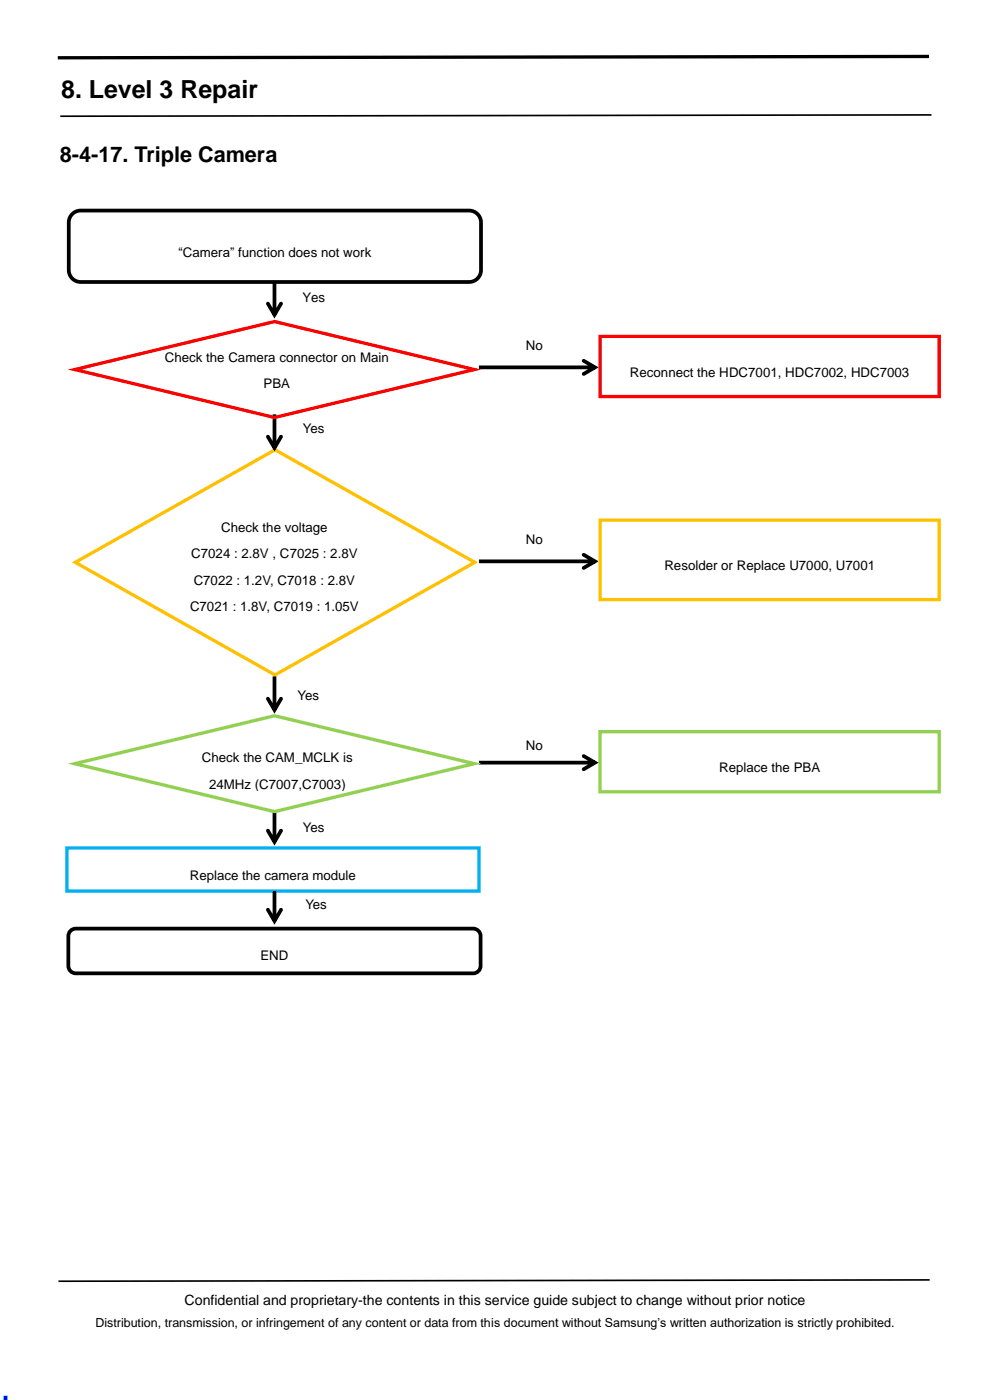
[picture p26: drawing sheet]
<svg xmlns="http://www.w3.org/2000/svg" width="210mm" height="297mm" viewBox="0 0 210 297" stroke-linecap="round" stroke-linejoin="round" font-family="sans-serif">
<defs><g id="words">
<text font-size="8.5" fill="#00f" x="0" y="297">.</text>
<text font-size="5.3" x="13" y="20.7">8. Level 3 Repair</text>
<text font-size="4.6" x="12.7" y="34.4">8-4-17. Triple Camera</text>
<text font-size="3" x="39.2" y="276.8">Confidential and proprietary-the contents in this service guide subject to change without prior notice</text>
<g font-size="2.8">
<text x="37.9" y="54.6">“Camera” function does not work</text>
<text x="64.1" y="64.1">Yes</text>
<text x="35" y="76.8">Check the Camera connector on Main</text>
<text x="111.6" y="74.3">No</text>
<text x="55.9" y="82.4">PBA</text>
<text x="133.6" y="80">Reconnect the HDC7001, HDC7002, HDC7003</text>
<text x="64.3" y="91.8">Yes</text>
<text x="46.9" y="112.8">Check the voltage</text>
<text x="40.6" y="118.4">C7024 : 2.8V , C7025 : 2.8V</text>
<text x="111.6" y="115.5">No</text>
<text x="41.1" y="124">C7022 : 1.2V, C7018 : 2.8V</text>
<text x="140.9" y="121">Resolder or Replace U7000, U7001</text>
<text x="40.3" y="129.7">C7021 : 1.8V, C7019 : 1.05V</text>
<text x="63.1" y="148.5">Yes</text>
<text x="42.8" y="161.6">Check the CAM_MCLK is</text>
<text x="111.6" y="159.1">No</text>
<text x="44.4" y="167.3">24MHz (C7007,C7003)</text>
<text x="152.5" y="163.8">Replace the PBA</text>
<text x="64.3" y="176.6">Yes</text>
<text x="40.3" y="186.7">Replace the camera module</text>
<text x="64.8" y="192.9">Yes</text>
<text x="55.3" y="203.8">END</text>
</g>
<text font-size="2.6" x="20.2" y="281.4">Distribution, transmission, or infringement of any content or data from this document without Samsung’s written authorization is strictly prohibited.</text>
</g></defs>
<path d="M197.6 24.4l-184.8 .3M197.2 271.5l-184.8 .3" fill="none" stroke="#000" stroke-width=".35"/>
<path d="M197.1 12l-184.8 .3" fill="none" stroke="#000" stroke-width=".71" stroke-linecap="butt"/>
<path d="M14.8 197.7l.8-.6 .5-.1h84.3a1.58 1.58 0 0 1 1.6 1.6v6.3a1.58 1.58 0 0 1-1.6 1.6h-84.3a1.58 1.58 0 0 1-1.6-1.6v-6.3z" fill="none" stroke="#000" stroke-width=".79" stroke-linecap="butt"/>
<path d="M29.2 99.5h58v39.1h-58z" fill-rule="evenodd" fill="#fff"/>
<path d="M16 119.3l42.3-23.9 42.4 23.9-42.4 23.9z" fill="none" stroke="#ffc000" stroke-width=".71" stroke-linecap="butt"/>
<g fill="#000">
<path d="M57.8 59.7h.8v7.1h-.8zM56.6 64.1l.6 .1 1.4 2.4h-.7l1.4-2.4a.4 .4 0 0 1 .5-.1 .4 .4 0 0 1 .2 .5l-1.8 3-1.7-3z"/>
<path d="M101.6 77.5h24.6v.8h-24.6zM123.5 76.3l.5-.1 3 1.7-3 1.8a.4 .4 0 0 1-.5-.2 .4 .4 0 0 1 .1-.5l2.4-1.4v.7l-2.4-1.4z"/>
<path d="M57.8 87.9h.8v7.1h-.8zM56.6 92.3l.6 .1 1.4 2.4h-.7l1.4-2.4a.4 .4 0 0 1 .5-.1 .4 .4 0 0 1 .2 .5l-1.8 3-1.7-3z"/>
<path d="M101.6 118.7h24.6v.8h-24.6zM123.5 117.5l.5-.1 3 1.7-3 1.7a.4 .4 0 0 1-.5-.1 .4 .4 0 0 1 .1-.6l2.4-1.3v.6l-2.4-1.4z"/>
<path d="M57.8 143.5h.8v7.1h-.8zM56.6 147.9l.6 .1 1.4 2.4h-.7l1.4-2.4a.4 .4 0 0 1 .5-.1 .4 .4 0 0 1 .2 .5l-1.8 3-1.7-3z"/>
<path d="M101.6 161.4h24.6v.8h-24.6zM123.5 160.2l.5-.1 3 1.7-3 1.7a.4 .4 0 0 1-.5-.1 .4 .4 0 0 1 .1-.6l2.4-1.3v.6l-2.4-1.3z"/>
</g>
<path d="M127.3 155.2h71.9v12.8h-71.9z" fill="none" stroke="#92d050" stroke-width=".71" stroke-linecap="butt"/>
<path d="M15.1 45.6a2.52 2.52 0 0 1 2-.9h82.4a2.52 2.52 0 0 1 2.5 2.5v10.1a2.53 2.53 0 0 1-2.5 2.5h-82.4a2.53 2.53 0 0 1-2.5-2.5v-10.1l.1-.6z" fill="none" stroke="#000" stroke-width=".79" stroke-linecap="butt"/>
<path d="M127.3 71.4h71.9v12.7h-71.9z" fill="none" stroke="#f00" stroke-width=".71" stroke-linecap="butt"/>
<path d="M31.4 70.5h54.7v16.3h-54.7z" fill-rule="evenodd" fill="#fff"/>
<path d="M15.9 78.4l42.4-10.2 42.3 10.2-42.3 10.2z" fill="none" stroke="#f00" stroke-width=".71" stroke-linecap="butt"/>
<path d="M57.8 172.2h.8v6.4h-.8zM56.6 175.9l.6 .1 1.4 2.4h-.7l1.4-2.4a.4 .4 0 0 1 .5-.1 .4 .4 0 0 1 .2 .5l-1.8 3-1.7-3z" fill="#000"/>
<path d="M14.2 179.9h87.4v9.2h-87.4z" fill="none" stroke="#00b0f0" stroke-width=".71" stroke-linecap="butt"/>
<path d="M31.5 155.3h54.7v13.8h-54.7z" fill-rule="evenodd" fill="#fff"/>
<path d="M15.9 162l42.3-10.2 42.4 10.2-42.4 10.2z" fill="none" stroke="#92d050" stroke-width=".71" stroke-linecap="butt"/>
<path d="M57.8 189h.8v6.4h-.8zM56.6 192.7l.6 .1 1.4 2.4h-.7l1.4-2.4a.4 .4 0 0 1 .5-.1 .4 .4 0 0 1 .2 .5l-1.8 3-1.7-3z" fill="#000"/>
<path d="M127.3 110.3h71.9v16.9h-71.9z" fill="none" stroke="#ffc000" stroke-width=".71" stroke-linecap="butt"/>
<use href="#words"/>
</svg>
